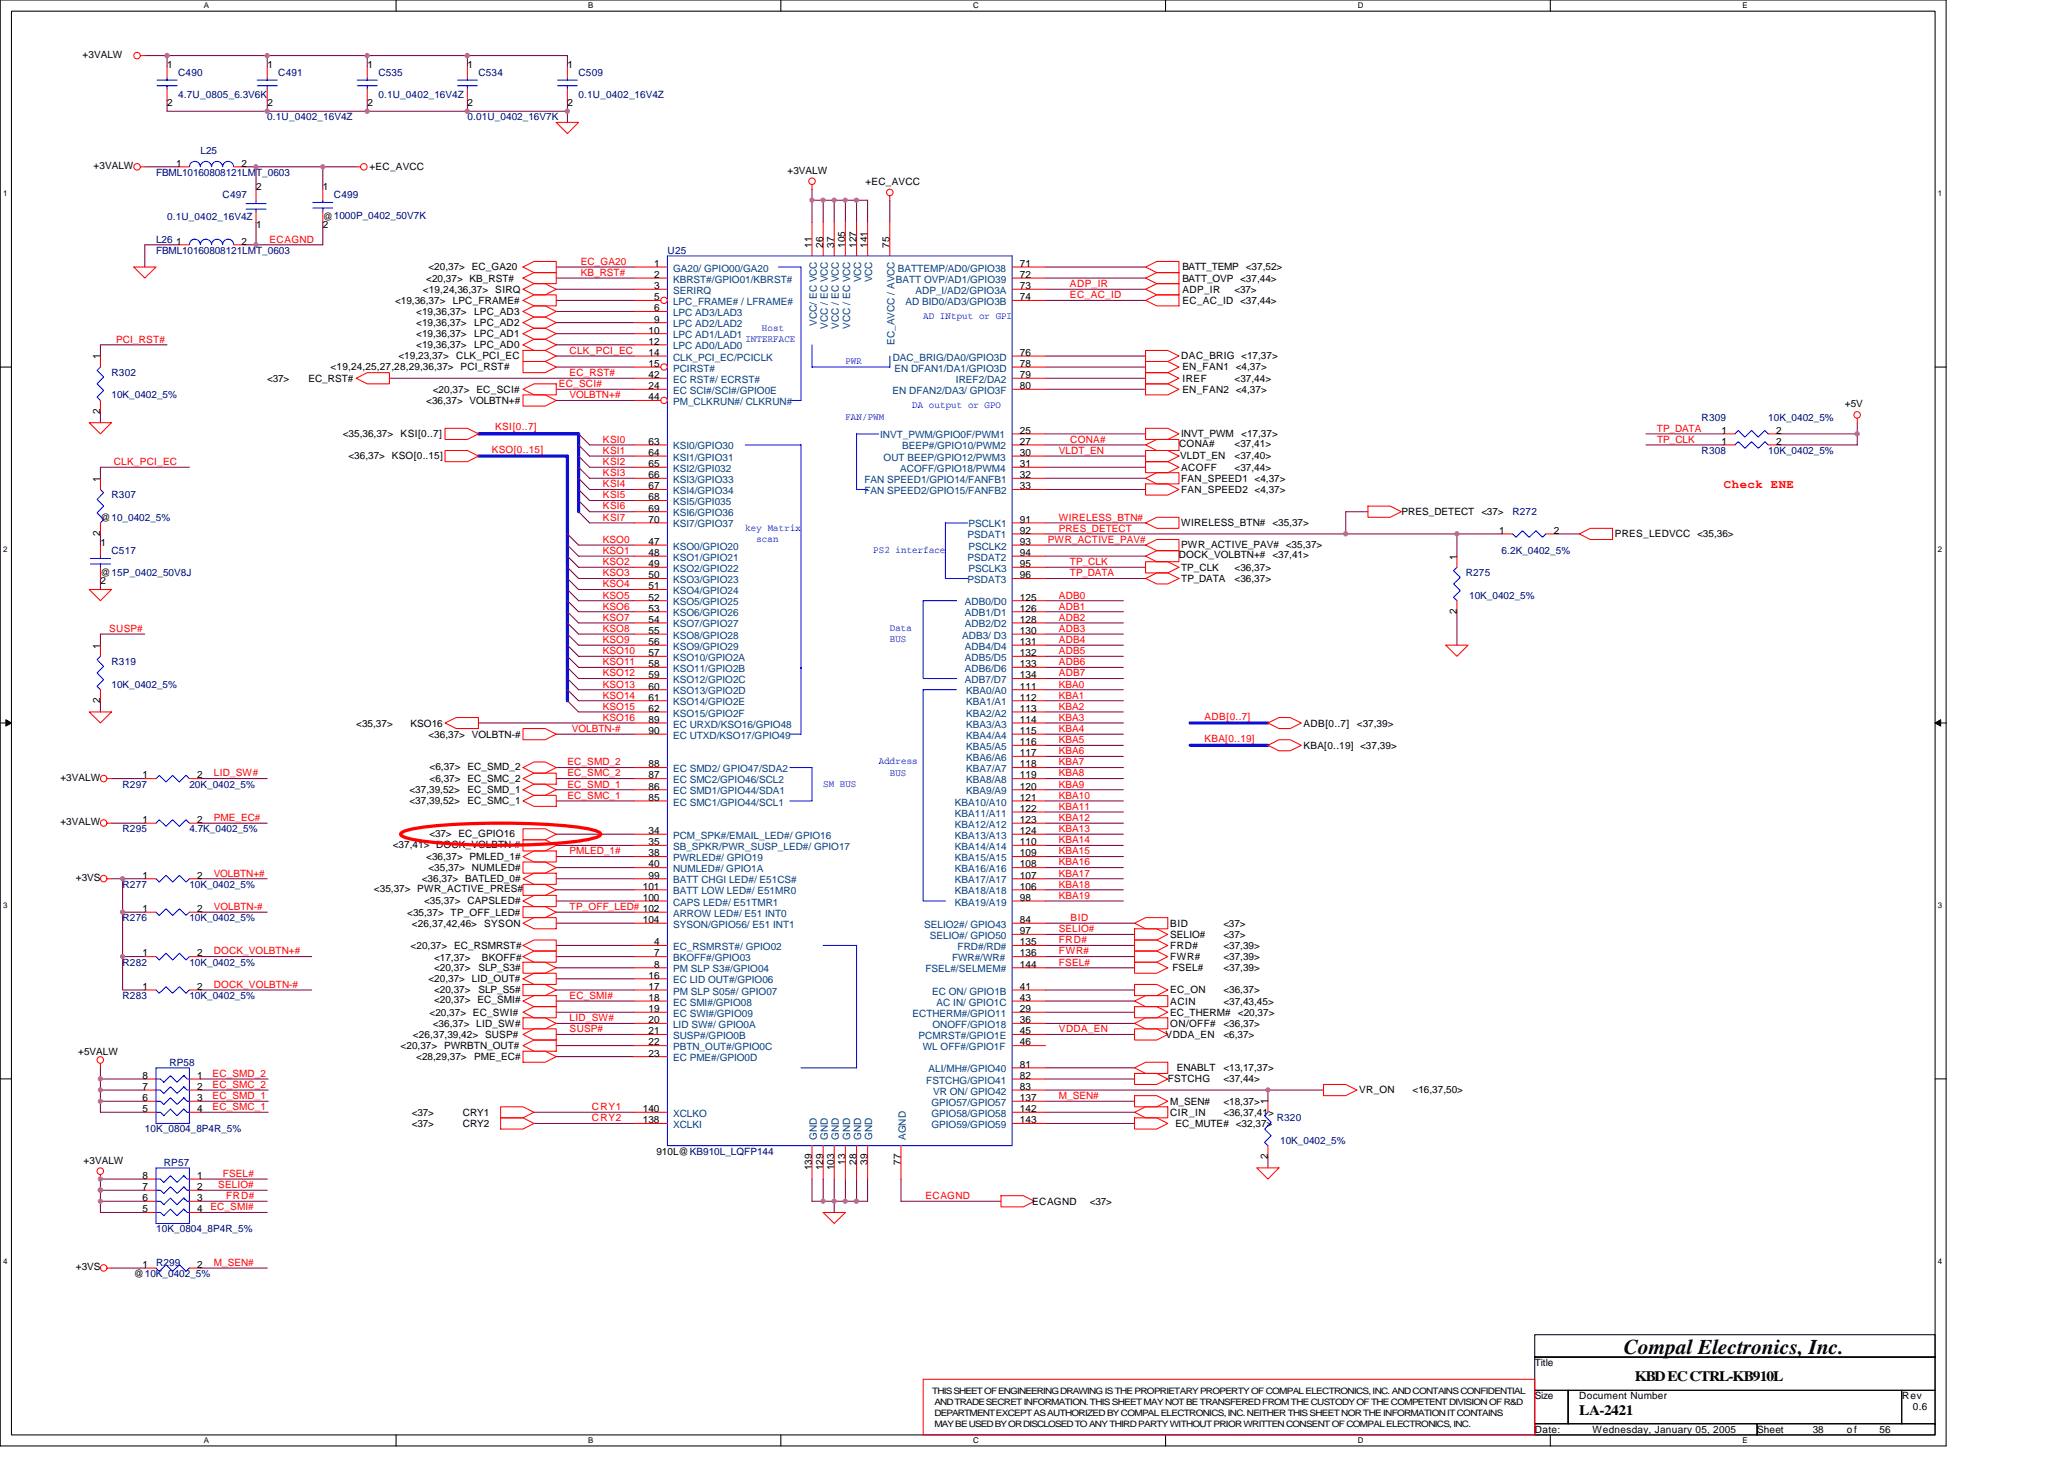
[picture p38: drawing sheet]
<svg xmlns="http://www.w3.org/2000/svg" width="297mm" height="210mm" viewBox="0 0 297 210" stroke-linecap="round" stroke-linejoin="round" font-family="sans-serif">
<defs><g id="words">
<text font-size="3" x="233.7" y="194.8">Compal Electronics, Inc.</text>
<g font-size="2.1">
<text x="227.3" y="203.5">LA-2421</text>
<text x="235.3" y="198.7">KBD EC CTRL-KB910L</text>
</g>
<text font-size="1.8" fill="#f00" x="248.1" y="70.2">Check ENE</text>
<g font-size="1.4">
<text x="11.9" y="8.3">+3VALW</text>
<text x="24.1" y="9.8">1</text>
<text x="38.5" y="9.8">1</text>
<text x="52.9" y="9.8">1</text>
<text x="67.3" y="9.8">1</text>
<text x="81.7" y="9.8">1</text>
<text x="24.1" y="15.2">2</text>
<text x="38.5" y="15.2">2</text>
<text x="52.9" y="15.2">2</text>
<text x="67.3" y="15.2">2</text>
<text x="81.7" y="15.2">2</text>
<text x="25.3" y="24">1</text>
<text x="34.8" y="24">2</text>
<text x="13.5" y="24.3">+3VALW</text>
<text x="36.9" y="27.4">2</text>
<text x="46.5" y="27.4">1</text>
<text x="53.2" y="24.5">+EC_AVCC</text>
<text x="113.3" y="25">+3VALW</text>
<text x="124.5" y="26.6">+EC_AVCC</text>
<text x="25.3" y="35.2">1</text>
<text x="34.8" y="35.2">2</text>
<text x="36.9" y="32.8">1</text>
<text x="46.5" y="31.7">@1000P_0402_50V7K</text>
<text x="46.5" y="32.8">2</text>
<text x="116.8" y="35.7" transform="rotate(-90 116.8 35.7)">11</text>
<text x="118.4" y="35.7" transform="rotate(-90 118.4 35.7)">26</text>
<text x="120" y="35.7" transform="rotate(-90 120 35.7)">37</text>
<text x="121.6" y="35.7" transform="rotate(-90 121.6 35.7)">105</text>
<text x="123.3" y="35.7" transform="rotate(-90 123.3 35.7)">127</text>
<text x="124.8" y="35.7" transform="rotate(-90 124.8 35.7)">141</text>
<text x="128" y="35.7" transform="rotate(-90 128 35.7)">75</text>
<text x="61.3" y="40.5">&lt;20,37&gt; KB_RST#</text>
<text x="61.7" y="38.9">&lt;20,37&gt; EC_GA20</text>
<text x="94.1" y="41.6">3</text>
<text x="94.1" y="40">2</text>
<text x="94.1" y="38.4">1</text>
<text x="146.8" y="40">72</text>
<text x="146.8" y="38.4">71</text>
<text x="146.8" y="41.6">73</text>
<text x="170.2" y="38.9">BATT_TEMP &lt;37,52&gt;</text>
<text x="170.2" y="40.5">BATT_OVP &lt;37,44&gt;</text>
<text x="56.9" y="43.7">&lt;19,36,37&gt;</text>
<text x="59.9" y="45.3">&lt;19,36,37&gt;</text>
<text x="59.9" y="46.9">&lt;19,36,37&gt;</text>
<text x="60.9" y="42.1">&lt;19,24,36,37&gt;</text>
<text x="65.2" y="43.7">LPC_FRAME#</text>
<text x="68.2" y="45.3">LPC_AD3</text>
<text x="68.2" y="46.9">LPC_AD2</text>
<text x="71.3" y="42.1">SIRQ</text>
<text x="93.3" y="48">10</text>
<text x="94.1" y="46.4">9</text>
<text x="94.1" y="44.8">6</text>
<text x="94.1" y="43.2">5</text>
<text x="146.8" y="43.2">74</text>
<text x="170.2" y="43.7">EC_AC_ID &lt;37,44&gt;</text>
<text x="170.2" y="42.1">ADP_IR</text>
<text x="177.7" y="42.1">&lt;37&gt;</text>
<text x="14.4" y="51.7" transform="rotate(-90 14.4 51.7)">1</text>
<text x="47.6" y="53.3">&lt;19,24,25,27,28,29,36,37&gt; PCI_RST#</text>
<text x="57.3" y="51.7">&lt;19,23,37&gt;</text>
<text x="59.9" y="50.1">&lt;19,36,37&gt;</text>
<text x="59.9" y="48.5">&lt;19,36,37&gt;</text>
<text x="65.7" y="51.7">CLK_PCI_EC</text>
<text x="68.2" y="50.1">LPC_AD0</text>
<text x="68.2" y="48.5">LPC_AD1</text>
<text x="93.3" y="49.6">12</text>
<text x="93.3" y="51.2">14</text>
<text x="93.3" y="52.8">15</text>
<text x="146.8" y="52.8">78</text>
<text x="146.8" y="51.2">76</text>
<text x="170" y="51.7">DAC_BRIG &lt;17,37&gt;</text>
<text x="170.2" y="53.3">EN_FAN1 &lt;4,37&gt;</text>
<text x="14.4" y="59.5" transform="rotate(-90 14.4 59.5)">2</text>
<text x="38.5" y="54.9">&lt;37&gt;</text>
<text x="44.4" y="54.9">EC_RST#</text>
<text x="61.3" y="58.1">&lt;36,37&gt; VOLBTN+#</text>
<text x="62.3" y="56.5">&lt;20,37&gt; EC_SCI#</text>
<text x="93.3" y="57.6">44</text>
<text x="93.3" y="54.4">42</text>
<text x="93.3" y="56">24</text>
<text x="146.8" y="54.4">79</text>
<text x="146.8" y="56">80</text>
<text x="170.2" y="56.5">EN_FAN2 &lt;4,37&gt;</text>
<text x="170.2" y="54.9">IREF</text>
<text x="177.7" y="54.9">&lt;37,44&gt;</text>
<text x="265.5" y="58.6">+5V</text>
<text x="49.3" y="62.9">&lt;35,36,37&gt;</text>
<text x="57.7" y="62.9">KSI[0..7]</text>
<text x="93.3" y="64">63</text>
<text x="93.3" y="65.6">64</text>
<text x="146.8" y="62.4">25</text>
<text x="146.8" y="64">27</text>
<text x="146.8" y="65.6">30</text>
<text x="169.7" y="64.3">CONA#</text>
<text x="170" y="62.9">INVT_PWM</text>
<text x="177.7" y="64.3">&lt;37,41&gt;</text>
<text x="178.6" y="62.9">&lt;17,37&gt;</text>
<text x="247.8" y="62.4">1</text>
<text x="247.8" y="64">1</text>
<text x="255.6" y="62.4">2</text>
<text x="255.6" y="64">2</text>
<text x="14.4" y="69.3" transform="rotate(-90 14.4 69.3)">1</text>
<text x="50.1" y="66.1">&lt;36,37&gt; KSO[0..15]</text>
<text x="93.3" y="67.2">65</text>
<text x="93.3" y="68.8">66</text>
<text x="93.3" y="70.4">67</text>
<text x="93.3" y="72">68</text>
<text x="146.8" y="68.8">32</text>
<text x="146.8" y="70.4">33</text>
<text x="146.8" y="67.2">31</text>
<text x="169.8" y="66.1">VLDT_EN</text>
<text x="170" y="67.7">ACOFF</text>
<text x="170" y="70.9">FAN_SPEED2 &lt;4,37&gt;</text>
<text x="170" y="69.3">FAN_SPEED1 &lt;4,37&gt;</text>
<text x="177.7" y="66.1">&lt;37,40&gt;</text>
<text x="177.7" y="67.7">&lt;37,44&gt;</text>
<text x="14.4" y="77.2" transform="rotate(-90 14.4 77.2)">2</text>
<text x="14.5" y="74.9">@10_0402_5%</text>
<text x="93.3" y="73.6">69</text>
<text x="93.3" y="75.2">70</text>
<text x="146.8" y="75.2">91</text>
<text x="146.8" y="76.8">92</text>
<text x="170" y="75.7">WIRELESS_BTN# &lt;35,37&gt;</text>
<text x="201.7" y="74.1">PRES_DETECT &lt;37&gt;</text>
<text x="215.7" y="76.8">1</text>
<text x="223.6" y="76.8">2</text>
<text x="232.4" y="77.3">PRES_LEDVCC &lt;35,36&gt;</text>
<text x="14.5" y="82.9">@15P_0402_50V8J</text>
<text x="14.5" y="78.6">1</text>
<text x="93.3" y="78.4">47</text>
<text x="93.3" y="80">48</text>
<text x="93.3" y="81.6">49</text>
<text x="93.3" y="83.2">50</text>
<text x="146.8" y="78.4">93</text>
<text x="146.8" y="81.6">95</text>
<text x="146.8" y="80">94</text>
<text x="146.8" y="83.2">96</text>
<text x="169.7" y="80.3">DOCK_VOLBTN+# &lt;37,41&gt;</text>
<text x="170" y="83.7">TP_DATA</text>
<text x="170" y="82.1">TP_CLK</text>
<text x="170" y="78.9">PWR_ACTIVE_PAV# &lt;35,37&gt;</text>
<text x="177.7" y="82.1">&lt;36,37&gt;</text>
<text x="177.7" y="83.7">&lt;36,37&gt;</text>
<text x="209.7" y="80.5" transform="rotate(-90 209.7 80.5)">1</text>
<text x="14.5" y="84">2</text>
<text x="93.3" y="84.8">51</text>
<text x="93.3" y="86.4">52</text>
<text x="93.3" y="88">53</text>
<text x="93.3" y="89.6">54</text>
<text x="146.8" y="86.4">125</text>
<text x="146.8" y="88">126</text>
<text x="146.8" y="89.6">128</text>
<text x="209.7" y="88.3" transform="rotate(-90 209.7 88.3)">2</text>
<text x="14.4" y="93.3" transform="rotate(-90 14.4 93.3)">1</text>
<text x="93.3" y="91.2">55</text>
<text x="93.3" y="92.8">56</text>
<text x="93.3" y="94.4">57</text>
<text x="93.3" y="96">58</text>
<text x="146.8" y="91.2">130</text>
<text x="146.8" y="92.8">131</text>
<text x="146.8" y="94.4">132</text>
<text x="146.8" y="96">133</text>
<text x="14.4" y="101.2" transform="rotate(-90 14.4 101.2)">2</text>
<text x="93.3" y="97.6">59</text>
<text x="93.3" y="99.2">60</text>
<text x="93.3" y="100.8">61</text>
<text x="146.8" y="99.2">111</text>
<text x="146.8" y="100.8">112</text>
<text x="146.8" y="97.6">134</text>
<text x="51.3" y="104.5">&lt;35,37&gt;</text>
<text x="59.1" y="104.5">KSO16</text>
<text x="61.7" y="106.1">&lt;36,37&gt; VOLBTN-#</text>
<text x="93.3" y="102.4">62</text>
<text x="93.3" y="104">89</text>
<text x="93.3" y="105.6">90</text>
<text x="146.8" y="102.4">113</text>
<text x="146.8" y="104">114</text>
<text x="146.8" y="105.6">115</text>
<text x="146.8" y="107.2">116</text>
<text x="187.6" y="104.5">ADB[0..7]</text>
<text x="187.6" y="107.7">KBA[0..19] &lt;37,39&gt;</text>
<text x="195.3" y="104.5">&lt;37,39&gt;</text>
<text x="8.7" y="112.4">+3VALW</text>
<text x="20.5" y="112">1</text>
<text x="28.4" y="112">2</text>
<text x="61.8" y="110.7">&lt;6,37&gt; EC_SMD_2</text>
<text x="61.8" y="112.5">&lt;6,37&gt; EC_SMC_2</text>
<text x="93.3" y="112">87</text>
<text x="93.3" y="110.4">88</text>
<text x="93.3" y="113.6">86</text>
<text x="146.8" y="108.8">117</text>
<text x="146.8" y="110.4">118</text>
<text x="146.8" y="112">119</text>
<text x="146.8" y="113.6">120</text>
<text x="8.7" y="118.7">+3VALW</text>
<text x="20.5" y="118.4">1</text>
<text x="28.4" y="118.4">2</text>
<text x="58.9" y="114.1">&lt;37,39,52&gt;</text>
<text x="58.9" y="115.7">&lt;37,39,52&gt;</text>
<text x="67.3" y="114.1">EC_SMD_1</text>
<text x="67.3" y="115.7">EC_SMC_1</text>
<text x="93.3" y="115.2">85</text>
<text x="93.3" y="120">34</text>
<text x="146.8" y="120">124</text>
<text x="146.8" y="118.4">123</text>
<text x="146.8" y="116.8">122</text>
<text x="146.8" y="115.2">121</text>
<text x="56.5" y="122">&lt;37,41&gt; DOCK_VOLBTN-#</text>
<text x="61.3" y="123.7">&lt;36,37&gt; PMLED_1#</text>
<text x="61.7" y="125.3">&lt;35,37&gt; NUMLED#</text>
<text x="61.8" y="120.4">&lt;37&gt; EC_GPIO16</text>
<text x="93.3" y="123.2">38</text>
<text x="93.3" y="121.6">35</text>
<text x="93.3" y="124.8">40</text>
<text x="146.8" y="121.6">110</text>
<text x="146.8" y="123.2">109</text>
<text x="146.8" y="124.8">108</text>
<text x="10.9" y="126.7">+3VS</text>
<text x="20.5" y="126.4">1</text>
<text x="20.5" y="131.2">1</text>
<text x="28.4" y="126.4">2</text>
<text x="28.4" y="131.2">2</text>
<text x="53.8" y="128.4">&lt;35,37&gt; PWR_ACTIVE_PRES#</text>
<text x="58.6" y="131.7">&lt;35,37&gt; TP_OFF_LED#</text>
<text x="60.7" y="126.9">&lt;36,37&gt; BATLED_0#</text>
<text x="61" y="130.1">&lt;35,37&gt; CAPSLED#</text>
<text x="92.5" y="128">101</text>
<text x="92.5" y="129.6">100</text>
<text x="93.3" y="126.4">99</text>
<text x="146.8" y="126.4">107</text>
<text x="146.8" y="128">106</text>
<text x="146.8" y="129.6">98</text>
<text x="20.5" y="137.6">1</text>
<text x="28.4" y="137.6">2</text>
<text x="59.1" y="136.5">&lt;20,37&gt; EC_RSMRST#</text>
<text x="59.3" y="133.3">&lt;26,37,42,46&gt;</text>
<text x="69.7" y="133.3">SYSON</text>
<text x="92.5" y="132.8">104</text>
<text x="94.1" y="137.6">7</text>
<text x="94.1" y="136">4</text>
<text x="146.8" y="137.6">136</text>
<text x="146.8" y="132.8">84</text>
<text x="146.8" y="136">135</text>
<text x="146.8" y="134.4">97</text>
<text x="168.4" y="134.9">SELIO#</text>
<text x="168.4" y="136.5">FRD#</text>
<text x="168.4" y="133.3">BID</text>
<text x="176.1" y="136.5">&lt;37,39&gt;</text>
<text x="176.1" y="133.3">&lt;37&gt;</text>
<text x="176.1" y="134.9">&lt;37&gt;</text>
<text x="20.5" y="142.4">1</text>
<text x="28.4" y="142.4">2</text>
<text x="61.7" y="141.3">&lt;20,37&gt; LID_OUT#</text>
<text x="62.5" y="138.3">&lt;17,37&gt;</text>
<text x="62.5" y="142.9">&lt;20,37&gt;</text>
<text x="62.5" y="139.7">&lt;20,37&gt;</text>
<text x="68.9" y="142.9">SLP_S5#</text>
<text x="68.9" y="139.7">SLP_S3#</text>
<text x="69.3" y="138.3">BKOFF#</text>
<text x="93.3" y="142.4">17</text>
<text x="93.3" y="140.8">16</text>
<text x="93.3" y="144">18</text>
<text x="94.1" y="139.2">8</text>
<text x="146.8" y="142.4">41</text>
<text x="146.8" y="144">43</text>
<text x="146.8" y="139.2">144</text>
<text x="168.4" y="138.1">FWR#</text>
<text x="168.4" y="142.9">EC_ON</text>
<text x="168.7" y="139.7">FSEL#</text>
<text x="176.1" y="142.9">&lt;36,37&gt;</text>
<text x="176.1" y="139.7">&lt;37,39&gt;</text>
<text x="176.1" y="138.1">&lt;37,39&gt;</text>
<text x="59.4" y="149.3">&lt;26,37,39,42&gt;</text>
<text x="61.8" y="146.1">&lt;20,37&gt; EC_SWI#</text>
<text x="62.3" y="147.7">&lt;36,37&gt; LID_SW#</text>
<text x="62.5" y="144.4">&lt;20,37&gt; EC_SMI#</text>
<text x="69.8" y="149.3">SUSP#</text>
<text x="93.3" y="147.2">20</text>
<text x="93.3" y="148.8">21</text>
<text x="93.3" y="145.6">19</text>
<text x="146.8" y="147.2">36</text>
<text x="146.8" y="148.8">45</text>
<text x="146.8" y="145.6">29</text>
<text x="167.7" y="149.3">VDDA_EN</text>
<text x="168.4" y="144.5">ACIN</text>
<text x="168.4" y="146.1">EC_THERM#</text>
<text x="168.4" y="147.7">ON/OFF#</text>
<text x="176.1" y="149.3">&lt;6,37&gt;</text>
<text x="176.1" y="144.5">&lt;37,43,45&gt;</text>
<text x="176.1" y="147.7">&lt;36,37&gt;</text>
<text x="178.2" y="146.1">&lt;20,37&gt;</text>
<text x="11.3" y="151.7">+5VALW</text>
<text x="20.5" y="155.2">8</text>
<text x="28.4" y="155.2">1</text>
<text x="57.7" y="150.9">&lt;20,37&gt; PWRBTN_OUT#</text>
<text x="59.9" y="152.5">&lt;28,29,37&gt;</text>
<text x="68.2" y="152.5">PME_EC#</text>
<text x="93.3" y="150.4">22</text>
<text x="93.3" y="152">23</text>
<text x="146.8" y="150.4">46</text>
<text x="146.8" y="155.2">82</text>
<text x="146.8" y="153.6">81</text>
<text x="168.1" y="155.7">FSTCHG</text>
<text x="169.4" y="154.1">ENABLT</text>
<text x="176.1" y="154.1">&lt;13,17,37&gt;</text>
<text x="176.1" y="155.7">&lt;37,44&gt;</text>
<text x="20.5" y="156.8">7</text>
<text x="20.5" y="158.4">6</text>
<text x="20.5" y="160">5</text>
<text x="28.4" y="156.8">2</text>
<text x="28.4" y="158.4">3</text>
<text x="28.4" y="160">4</text>
<text x="59.3" y="160.5">&lt;37&gt;</text>
<text x="66.6" y="160.5">CRY1</text>
<text x="92.5" y="160">140</text>
<text x="92.5" y="161.6">138</text>
<text x="146.8" y="156.8">83</text>
<text x="146.8" y="158.4">137</text>
<text x="146.8" y="160">142</text>
<text x="146.8" y="161.6">143</text>
<text x="168.4" y="158.9">M_SEN#</text>
<text x="168.4" y="160.5">CIR_IN</text>
<text x="176.1" y="158.9">&lt;18,37&gt;</text>
<text x="176.1" y="160.5">&lt;36,37,41&gt;</text>
<text x="182.5" y="158.9" transform="rotate(-90 182.5 158.9)">1</text>
<text x="195.6" y="157.3">VR_ON</text>
<text x="203.3" y="157.3">&lt;16,37,50&gt;</text>
<text x="12" y="167.4">+3VALW</text>
<text x="59.3" y="162.1">&lt;37&gt;</text>
<text x="66.6" y="162.1">CRY2</text>
<text x="94.5" y="166.1">910L@KB910L_LQFP144</text>
<text x="121.6" y="167.6" transform="rotate(-90 121.6 167.6)">13</text>
<text x="123.3" y="167.6" transform="rotate(-90 123.3 167.6)">28</text>
<text x="124.8" y="167.6" transform="rotate(-90 124.8 167.6)">39</text>
<text x="129.6" y="167.6" transform="rotate(-90 129.6 167.6)">77</text>
<text x="169.2" y="162.1">EC_MUTE# &lt;32,37&gt;</text>
<text x="182.5" y="166.8" transform="rotate(-90 182.5 166.8)">2</text>
<text x="20.5" y="169.6">8</text>
<text x="20.5" y="171.2">7</text>
<text x="20.5" y="172.8">6</text>
<text x="28.4" y="169.6">1</text>
<text x="28.4" y="171.2">2</text>
<text x="28.4" y="172.8">3</text>
<text x="116.8" y="168.4" transform="rotate(-90 116.8 168.4)">139</text>
<text x="118.4" y="168.4" transform="rotate(-90 118.4 168.4)">129</text>
<text x="120" y="168.4" transform="rotate(-90 120 168.4)">103</text>
<text x="148.5" y="173.3">ECAGND</text>
<text x="156.9" y="173.3">&lt;37&gt;</text>
<text x="20.5" y="174.4">5</text>
<text x="28.4" y="174.4">4</text>
<text x="10.9" y="182.8">+3VS</text>
<text x="19.3" y="183.7">@10K_0402_5%</text>
<text x="20.5" y="182.4">1</text>
<text x="28.4" y="182.4">2</text>
<text x="220.9" y="196.5">Title</text>
<text x="220.9" y="201.3">Size</text>
<text x="227.3" y="201.3">Document Number</text>
<text x="273.7" y="201.3">Rev</text>
<text x="275.3" y="202.9">0.6</text>
<text x="220.9" y="206.1">Date:</text>
<text x="229.2" y="206.1">Wednesday, January 05, 2005</text>
<text x="252.9" y="206.1">Sheet</text>
<text x="260.9" y="206.1">38</text>
<text x="265.8" y="206.1">of</text>
<text x="270.5" y="206.1">56</text>
</g>
<g font-size="1.4" fill="#000080">
<text x="25.7" y="10.9">C490</text>
<text x="40" y="10.9">C491</text>
<text x="54.5" y="10.9">C535</text>
<text x="68.9" y="10.9">C534</text>
<text x="83.3" y="10.9">C509</text>
<text x="25.7" y="14.1">4.7U_0805_6.3V6K</text>
<text x="38.5" y="17.3">0.1U_0402_16V4Z</text>
<text x="54.5" y="14.1">0.1U_0402_16V4Z</text>
<text x="67.3" y="17.3">0.01U_0402_16V7K</text>
<text x="83.3" y="14.1">0.1U_0402_16V4Z</text>
<text x="28.8" y="22.1">L25</text>
<text x="22.5" y="25.3">FBML10160808121LMT_0603</text>
<text x="32" y="28.5">C497</text>
<text x="48" y="28.5">C499</text>
<text x="22.5" y="34.9">L26</text>
<text x="24" y="31.7">0.1U_0402_16V4Z</text>
<text x="22.5" y="36.5">FBML10160808121LMT_0603</text>
<text x="96.1" y="36.5">U25</text>
<text x="16" y="54.1">R302</text>
<text x="16" y="57.3">10K_0402_5%</text>
<text x="244.9" y="60.5">R309</text>
<text x="244.9" y="65.3">R308</text>
<text x="254.5" y="60.5">10K_0402_5%</text>
<text x="254.5" y="65.3">10K_0402_5%</text>
<text x="16" y="71.7">R307</text>
<text x="217.7" y="74.1">R272</text>
<text x="16" y="79.7">C517</text>
<text x="210.9" y="82.9">R275</text>
<text x="216.1" y="79.7">6.2K_0402_5%</text>
<text x="211.4" y="86.1">10K_0402_5%</text>
<text x="16" y="95.7">R319</text>
<text x="16" y="98.9">10K_0402_5%</text>
<text x="17.6" y="113.3">R297</text>
<text x="27.3" y="113.3">20K_0402_5%</text>
<text x="17.6" y="119.7">R295</text>
<text x="27.3" y="119.7">4.7K_0402_5%</text>
<text x="17.6" y="127.7">R277</text>
<text x="27.3" y="127.7">10K_0402_5%</text>
<text x="17.6" y="132.5">R276</text>
<text x="27.3" y="132.5">10K_0402_5%</text>
<text x="17.6" y="138.9">R282</text>
<text x="17.6" y="143.7">R283</text>
<text x="27.3" y="138.9">10K_0402_5%</text>
<text x="27.3" y="143.7">10K_0402_5%</text>
<text x="24.4" y="153.3">RP58</text>
<text x="183.7" y="161.3">R320</text>
<text x="20.8" y="162.9">10K_0804_8P4R_5%</text>
<text x="23.6" y="167.7">RP57</text>
<text x="184.2" y="164.5">10K_0402_5%</text>
<text x="22.5" y="177.3">10K_0804_8P4R_5%</text>
<text x="22.5" y="182.1">R299</text>
</g>
<g font-size="1.4" fill="#f00">
<text x="38.8" y="34.9">ECAGND</text>
<text x="83.6" y="38.1">EC_GA20</text>
<text x="83.6" y="39.7">KB_RST#</text>
<text x="154" y="41.3">ADP_IR</text>
<text x="154" y="42.9">EC_AC_ID</text>
<text x="16.7" y="49.3">PCI_RST#</text>
<text x="82" y="50.9">CLK_PCI_EC</text>
<text x="80.4" y="55.7">EC_SCI#</text>
<text x="82" y="57.3">VOLBTN+#</text>
<text x="82" y="54.1">EC_RST#</text>
<text x="70.8" y="65.1">KSO[0..15]</text>
<text x="71.3" y="61.9">KSI[0..7]</text>
<text x="86.8" y="65.3">KSI1</text>
<text x="86.8" y="63.7">KSI0</text>
<text x="152.4" y="65.3">VLDT_EN</text>
<text x="154" y="63.7">CONA#</text>
<text x="238.5" y="62.1">TP_DATA</text>
<text x="238.5" y="63.7">TP_CLK</text>
<text x="16.4" y="66.9">CLK_PCI_EC</text>
<text x="86.8" y="66.9">KSI2</text>
<text x="86.8" y="68.5">KSI3</text>
<text x="86.8" y="71.7">KSI5</text>
<text x="86.8" y="70.1">KSI4</text>
<text x="86.8" y="74.9">KSI7</text>
<text x="86.8" y="73.3">KSI6</text>
<text x="152.4" y="74.9">WIRELESS_BTN#</text>
<text x="152.4" y="76.5">PRES_DETECT</text>
<text x="86.8" y="78.1">KSO0</text>
<text x="86.8" y="82.9">KSO3</text>
<text x="86.8" y="81.3">KSO2</text>
<text x="86.8" y="79.7">KSO1</text>
<text x="150.8" y="78.1">PWR_ACTIVE_PAV#</text>
<text x="154" y="82.9">TP_DATA</text>
<text x="154" y="81.3">TP_CLK</text>
<text x="86.8" y="89.3">KSO7</text>
<text x="86.8" y="87.7">KSO6</text>
<text x="86.8" y="84.5">KSO4</text>
<text x="86.8" y="86.1">KSO5</text>
<text x="152.4" y="86.1">ADB0</text>
<text x="152.4" y="89.3">ADB2</text>
<text x="152.4" y="87.7">ADB1</text>
<text x="15.7" y="90.9">SUSP#</text>
<text x="86.8" y="92.5">KSO9</text>
<text x="86.8" y="94.1">KSO10</text>
<text x="86.8" y="95.7">KSO11</text>
<text x="86.8" y="90.9">KSO8</text>
<text x="152.4" y="94.1">ADB5</text>
<text x="152.4" y="92.5">ADB4</text>
<text x="152.4" y="95.7">ADB6</text>
<text x="152.4" y="90.9">ADB3</text>
<text x="86.8" y="98.9">KSO13</text>
<text x="86.8" y="97.3">KSO12</text>
<text x="86.8" y="100.5">KSO14</text>
<text x="152.4" y="98.9">KBA0</text>
<text x="152.4" y="100.5">KBA1</text>
<text x="152.4" y="97.3">ADB7</text>
<text x="82.3" y="105.3">VOLBTN-#</text>
<text x="86.8" y="103.7">KSO16</text>
<text x="86.8" y="102.1">KSO15</text>
<text x="152.4" y="106.9">KBA5</text>
<text x="152.4" y="103.7">KBA3</text>
<text x="152.4" y="102.1">KBA2</text>
<text x="152.4" y="105.3">KBA4</text>
<text x="173.4" y="103.5">ADB[0..7]</text>
<text x="173.4" y="106.7">KBA[0..19]</text>
<text x="30.8" y="111.7">LID_SW#</text>
<text x="81.7" y="113.3">EC_SMD_1</text>
<text x="81.7" y="111.7">EC_SMC_2</text>
<text x="81.7" y="110.1">EC_SMD_2</text>
<text x="152.4" y="110.1">KBA7</text>
<text x="152.4" y="113.3">KBA9</text>
<text x="152.4" y="111.7">KBA8</text>
<text x="152.4" y="108.5">KBA6</text>
<text x="30.8" y="118.1">PME_EC#</text>
<text x="81.7" y="114.9">EC_SMC_1</text>
<text x="152.4" y="114.9">KBA10</text>
<text x="152.4" y="116.5">KBA11</text>
<text x="152.4" y="119.7">KBA13</text>
<text x="152.4" y="118.1">KBA12</text>
<text x="82" y="122.9">PMLED_1#</text>
<text x="152.4" y="124.5">KBA16</text>
<text x="152.4" y="122.9">KBA15</text>
<text x="152.4" y="121.3">KBA14</text>
<text x="30.8" y="126.1">VOLBTN+#</text>
<text x="30.8" y="130.9">VOLBTN-#</text>
<text x="82" y="130.9">TP_OFF_LED# 102</text>
<text x="152.4" y="126.1">KBA17</text>
<text x="152.4" y="127.7">KBA18</text>
<text x="152.4" y="129.3">KBA19</text>
<text x="30.8" y="137.3">DOCK_VOLBTN+#</text>
<text x="152.4" y="135.7">FRD#</text>
<text x="152.4" y="137.3">FWR#</text>
<text x="152.4" y="134.1">SELIO#</text>
<text x="154.1" y="132.5">BID</text>
<text x="30.8" y="142.1">DOCK_VOLBTN-#</text>
<text x="82" y="143.7">EC_SMI#</text>
<text x="152.4" y="138.9">FSEL#</text>
<text x="82" y="146.9">LID_SW#</text>
<text x="82" y="148.5">SUSP#</text>
<text x="152.4" y="148.5">VDDA_EN</text>
<text x="30.6" y="154.9">EC_SMD_2</text>
<text x="30.6" y="156.5">EC_SMC_2</text>
<text x="30.6" y="159.7">EC_SMC_1</text>
<text x="30.6" y="158.1">EC_SMD_1</text>
<text x="85.2" y="159.7">CRY1</text>
<text x="85.2" y="161.3">CRY2</text>
<text x="152.4" y="158.1">M_SEN#</text>
<text x="31.4" y="170.9">SELIO#</text>
<text x="32.1" y="169.3">FSEL#</text>
<text x="32.5" y="172.5">FRD#</text>
<text x="133.2" y="172.5">ECAGND</text>
<text x="30.3" y="174.1">EC_SMI#</text>
<text x="30.8" y="182.1">M_SEN#</text>
</g>
<g font-size="1.4" fill="#004080">
<text x="96.9" y="40.7">KBRST#/GPIO01/KBRST#</text>
<text x="96.9" y="39.1">GA20/ GPIO00/GA20</text>
<text x="123.9" y="40.6" transform="rotate(-90 123.9 40.6)">VCC</text>
<text x="125.5" y="40.6" transform="rotate(-90 125.5 40.6)">VCC</text>
<text x="128.9" y="40.7">BATT OVP/AD1/GPIO39</text>
<text x="129.2" y="39.1">BATTEMP/AD0/GPIO38</text>
<text x="96.9" y="47.1">LPC AD2/LAD2</text>
<text x="96.9" y="45.5">LPC AD3/LAD3</text>
<text x="96.9" y="43.9">LPC_FRAME# / LFRAME#</text>
<text x="96.9" y="42.3">SERIRQ</text>
<text x="117.5" y="46.9" transform="rotate(-90 117.5 46.9)">VCC/ EC VCC</text>
<text x="119.1" y="47.3" transform="rotate(-90 119.1 47.3)">VCC / EC VCC</text>
<text x="120.7" y="47.3" transform="rotate(-90 120.7 47.3)">VCC / EC VCC</text>
<text x="122.3" y="47.3" transform="rotate(-90 122.3 47.3)">VCC / EC VCC</text>
<text x="130.3" y="43.9">AD BID0/AD3/GPIO3B</text>
<text x="131.8" y="42.3">ADP_I/AD2/GPIO3A</text>
<text x="96.9" y="50.3">LPC AD0/LAD0</text>
<text x="96.9" y="48.7">LPC AD1/LAD1</text>
<text x="96.9" y="51.9">CLK_PCI_EC/PCICLK</text>
<text x="96.9" y="53.5">PCIRST#</text>
<text x="128.5" y="51.9">DAC_BRIG/DA0/GPIO3D</text>
<text x="128.7" y="53.5">EN DFAN1/DA1/GPIO3D</text>
<text x="128.7" y="49.6" transform="rotate(-90 128.7 49.6)">EC_AVCC / AVCC</text>
<text x="96.9" y="58.3">PM_CLKRUN#/ CLKRUN#</text>
<text x="96.9" y="55.1">EC RST#/ ECRST#</text>
<text x="96.9" y="56.7">EC SCI#/SCI#/GPIO0E</text>
<text x="128.5" y="56.7">EN DFAN2/DA3/ GPIO3F</text>
<text x="137.6" y="55.1">IREF2/DA2</text>
<text x="96.9" y="64.7">KSI0/GPIO30</text>
<text x="126.7" y="63.1">INVT_PWM/GPIO0F/PWM1</text>
<text x="129.8" y="64.7">BEEP#/GPIO10/PWM2</text>
<text x="96.9" y="66.3">KSI1/GPIO31</text>
<text x="96.9" y="67.9">KSI2/GPI032</text>
<text x="96.9" y="69.5">KSI3/GPIO33</text>
<text x="96.9" y="71.1">KSI4/GPIO34</text>
<text x="124.4" y="69.5">FAN SPEED1/GPIO14/FANFB1</text>
<text x="124.4" y="71.1">FAN SPEED2/GPIO15/FANFB2</text>
<text x="127.2" y="66.3">OUT BEEP/GPIO12/PWM3</text>
<text x="129.6" y="67.9">ACOFF/GPIO18/PWM4</text>
<text x="96.9" y="72.7">KSI5/GPI035</text>
<text x="96.9" y="74.3">KSI6/GPIO36</text>
<text x="96.9" y="75.9">KSI7/GPIO37</text>
<text x="139.3" y="77.5">PSDAT1</text>
<text x="139.4" y="75.9">PSCLK1</text>
<text x="96.9" y="79.1">KSO0/GPIO20</text>
<text x="96.9" y="80.7">KSO1/GPIO21</text>
<text x="96.9" y="82.3">KSO2/GPIO22</text>
<text x="96.9" y="83.9">KSO3/GPIO23</text>
<text x="139.3" y="80.7">PSDAT2</text>
<text x="139.3" y="83.9">PSDAT3</text>
<text x="139.4" y="79.1">PSCLK2</text>
<text x="139.4" y="82.3">PSCLK3</text>
<text x="96.9" y="85.5">KSO4/GPIO24</text>
<text x="96.9" y="87.1">KSO5/GPIO25</text>
<text x="96.9" y="88.7">KSO6/GPIO26</text>
<text x="138.9" y="87.1">ADB0/D0</text>
<text x="138.9" y="88.7">ADB1/D1</text>
<text x="96.9" y="90.3">KSO7/GPIO27</text>
<text x="96.9" y="91.9">KSO8/GPIO28</text>
<text x="96.9" y="93.5">KSO9/GPIO29</text>
<text x="96.9" y="95.1">KSO10/GPIO2A</text>
<text x="138.5" y="91.9">ADB3/ D3</text>
<text x="138.9" y="90.3">ADB2/D2</text>
<text x="138.9" y="93.5">ADB4/D4</text>
<text x="138.9" y="95.1">ADB5/D5</text>
<text x="96.9" y="96.7">KSO11/GPIO2B</text>
<text x="96.9" y="98.3">KSO12/GPIO2C</text>
<text x="96.9" y="99.9">KSO13/GPIO2D</text>
<text x="96.9" y="101.5">KSO14/GPIO2E</text>
<text x="138.9" y="96.7">ADB6/D6</text>
<text x="138.9" y="98.3">ADB7/D7</text>
<text x="139" y="99.9">KBA0/A0</text>
<text x="139" y="101.5">KBA1/A1</text>
<text x="96.9" y="103.1">KSO15/GPIO2F</text>
<text x="96.9" y="104.7">EC URXD/KSO16/GPIO48</text>
<text x="96.9" y="106.3">EC UTXD/KSO17/GPIO49</text>
<text x="139" y="103.1">KBA2/A2</text>
<text x="139" y="104.7">KBA3/A3</text>
<text x="139" y="106.3">KBA4/A4</text>
<text x="139" y="107.9">KBA5/A5</text>
<text x="96.9" y="112.7">EC SMC2/GPIO46/SCL2</text>
<text x="96.9" y="111.1">EC SMD2/ GPIO47/SDA2</text>
<text x="139" y="109.5">KBA6/A6</text>
<text x="139" y="111.1">KBA7/A7</text>
<text x="139" y="112.7">KBA8/A8</text>
<text x="96.9" y="115.9">EC SMC1/GPIO44/SCL1</text>
<text x="96.9" y="114.3">EC SMD1/GPIO44/SDA1</text>
<text x="137.4" y="119.1">KBA12/A12</text>
<text x="137.4" y="117.5">KBA11/A11</text>
<text x="137.4" y="115.9">KBA10/A10</text>
<text x="139" y="114.3">KBA9/A9</text>
<text x="96.9" y="123.9">PWRLED#/ GPIO19</text>
<text x="96.9" y="120.7">PCM_SPK#/EMAIL_LED#/ GPIO16</text>
<text x="96.9" y="122.3">SB_SPKR/PWR_SUSP_LED#/ GPIO17</text>
<text x="96.9" y="125.5">NUMLED#/ GPIO1A</text>
<text x="137.4" y="120.7">KBA13/A13</text>
<text x="137.4" y="122.3">KBA14/A14</text>
<text x="137.4" y="123.9">KBA15/A15</text>
<text x="137.4" y="125.5">KBA16/A16</text>
<text x="96.9" y="128.7">BATT LOW LED#/ E51MR0</text>
<text x="96.9" y="127.1">BATT CHGI LED#/ E51CS#</text>
<text x="96.9" y="130.3">CAPS LED#/ E51TMR1</text>
<text x="96.9" y="131.9">ARROW LED#/ E51 INT0</text>
<text x="137.4" y="127.1">KBA17/A17</text>
<text x="137.4" y="128.7">KBA18/A18</text>
<text x="137.4" y="130.3">KBA19/A19</text>
<text x="96.9" y="136.7">EC_RSMRST#/ GPIO02</text>
<text x="96.9" y="133.5">SYSON/GPIO56/ E51 INT1</text>
<text x="133" y="133.5">SELIO2#/ GPIO43</text>
<text x="133.8" y="135.1">SELIO#/ GPIO50</text>
<text x="137.8" y="136.7">FRD#/RD#</text>
<text x="96.9" y="139.9">PM SLP S3#/GPIO04</text>
<text x="96.9" y="138.3">BKOFF#/GPIO03</text>
<text x="96.9" y="143.1">PM SLP S05#/ GPIO07</text>
<text x="96.9" y="141.5">EC LID OUT#/GPIO06</text>
<text x="133.2" y="139.9">FSEL#/SELMEM#</text>
<text x="134.2" y="143.1">EC ON/ GPIO1B</text>
<text x="137" y="138.3">FWR#/WR#</text>
<text x="96.9" y="147.9">LID SW#/ GPIO0A</text>
<text x="96.9" y="149.5">SUSP#/GPIO0B</text>
<text x="96.9" y="144.7">EC SMI#/GPIO08</text>
<text x="96.9" y="146.3">EC SWI#/GPIO09</text>
<text x="131.3" y="146.3">ECTHERM#/GPIO11</text>
<text x="132.2" y="149.5">PCMRST#/GPIO1E</text>
<text x="134.2" y="147.9">ONOFF/GPIO18</text>
<text x="134.8" y="144.7">AC IN/ GPIO1C</text>
<text x="96.9" y="151.1">PBTN_OUT#/GPIO0C</text>
<text x="96.9" y="152.7">EC PME#/GPIO0D</text>
<text x="132.8" y="151.1">WL OFF#/GPIO1F</text>
<text x="133.3" y="155.9">FSTCHG/GPIO41</text>
<text x="133.6" y="154.3">ALI/MH#/GPIO40</text>
<text x="96.9" y="160.7">XCLKO</text>
<text x="134" y="159.1">GPIO57/GPIO57</text>
<text x="134" y="160.7">GPIO58/GPIO58</text>
<text x="134.3" y="157.5">VR ON/ GPIO42</text>
<text x="96.9" y="162.3">XCLKI</text>
<text x="117.5" y="164" transform="rotate(-90 117.5 164)">GND</text>
<text x="119.1" y="164" transform="rotate(-90 119.1 164)">GND</text>
<text x="120.7" y="164" transform="rotate(-90 120.7 164)">GND</text>
<text x="122.3" y="164" transform="rotate(-90 122.3 164)">GND</text>
<text x="123.9" y="164" transform="rotate(-90 123.9 164)">GND</text>
<text x="125.5" y="164" transform="rotate(-90 125.5 164)">GND</text>
<text x="130.3" y="164" transform="rotate(-90 130.3 164)">AGND</text>
<text x="134" y="162.3">GPIO59/GPIO59</text>
</g>
<g font-size="1.4" fill="#00f">
<text x="109.7" y="47.6">Host</text>
<text x="132.9" y="46">AD INtput or GPI</text>
<text x="107.3" y="49.1">INTERFACE</text>
<text x="121.7" y="52.4">PWR</text>
<text x="131.3" y="58.8">DA output or GPO</text>
<text x="121.7" y="60.4">FAN/PWM</text>
<text x="107.3" y="76.4">key Matrix</text>
<text x="108.9" y="78">scan</text>
<text x="125.7" y="79.6">PS2 interface</text>
<text x="128.1" y="90.8">Data</text>
<text x="128.1" y="92.4">BUS</text>
<text x="118.5" y="113.2">SM BUS</text>
<text x="126.5" y="110">Address</text>
<text x="128.1" y="111.6">BUS</text>
</g>
<g font-size="1.3">
<text x="134.2" y="200.5">THIS SHEET OF ENGINEERING DRAWING IS THE PROPRIETARY PROPERTY OF COMPAL ELECTRONICS, INC. AND CONTAINS CONFIDENTIAL</text>
<text x="134.5" y="203.7">DEPARTMENT EXCEPT AS AUTHORIZED BY COMPAL ELECTRONICS, INC. NEITHER THIS SHEET NOR THE INFORMATION IT CONTAINS</text>
<text x="134.5" y="202.1">AND TRADE SECRET INFORMATION. THIS SHEET MAY NOT BE TRANSFERED FROM THE CUSTODY OF THE COMPETENT DIVISION OF R&amp;D</text>
<text x="134.5" y="205.3">MAY BE USED BY OR DISCLOSED TO ANY THIRD PARTY WITHOUT PRIOR WRITTEN CONSENT OF COMPAL ELECTRONICS, INC.</text>
</g>
<g font-size="1.1">
<text x="29.3" y="1.2">A</text>
<text x="84.7" y="1.2">B</text>
<text x="140" y="1.2">C</text>
<text x="195.4" y="1.2">D</text>
<text x="250.8" y="1.2">E</text>
<text x=".4" y="28.2">1</text>
<text x="278.9" y="28.2">1</text>
<text x=".4" y="79.4">2</text>
<text x="278.9" y="79.4">2</text>
<text x=".4" y="130.6">3</text>
<text x="278.9" y="130.6">3</text>
<text x=".4" y="181.8">4</text>
<text x="278.9" y="181.8">4</text>
<text x="29.3" y="207.6">A</text>
<text x="84.7" y="207.6">B</text>
<text x="140" y="207.6">C</text>
<text x="195.4" y="207.6">D</text>
<text x="250.8" y="207.6">E</text>
</g>
</g></defs>
<path d="M0 0h280.1v208h-280.1zM1.6 1.6h276.9v204.8h-276.9z" fill="none" stroke="#000" stroke-width=".15"/>
<g fill="#fff">
<path d="M29.3 .2h.8v1.2h-.8z"/>
<path d="M29.3 206.6h.8v1.3h-.8z"/>
</g>
<path d="M57 0v1.6M57 206.4v1.6" fill="none" stroke="#000" stroke-width=".15"/>
<g fill="#fff">
<path d="M84.7 .2h.7v1.2h-.7z"/>
<path d="M84.7 206.6h.7v1.3h-.7z"/>
</g>
<path d="M112.4 0v1.6M112.4 206.4v1.6" fill="none" stroke="#000" stroke-width=".15"/>
<g fill="#fff">
<path d="M140 .2h.8v1.2h-.8z"/>
<path d="M140 206.6h.8v1.3h-.8z"/>
</g>
<path d="M167.7 0v1.6M167.7 206.4v1.6" fill="none" stroke="#000" stroke-width=".15"/>
<g fill="#fff">
<path d="M195.4 .2h.8v1.2h-.8z"/>
<path d="M195.4 206.6h.8v1.3h-.8z"/>
</g>
<path d="M223.1 0v1.6M223.1 206.4v1.6" fill="none" stroke="#000" stroke-width=".15"/>
<g fill="#fff">
<path d="M250.8 .2h.7v1.2h-.7z"/>
<path d="M250.8 206.6h.7v1.3h-.7z"/>
<path d="M.4 27.2h.7v1.3h-.7z"/>
<path d="M278.9 27.2h.6v1.3h-.6z"/>
<path d="M.4 78.4h.7v1.3h-.7z"/>
<path d="M278.9 78.4h.6v1.3h-.6z"/>
</g>
<path d="M0 52.8h1.6M278.5 52.8h1.6" fill="none" stroke="#000" stroke-width=".15"/>
<g fill="#fff">
<path d="M.4 129.6h.7v1.3h-.7z"/>
<path d="M278.9 129.6h.6v1.3h-.6z"/>
</g>
<path d="M0 104h1.6M278.5 104h1.6" fill="none" stroke="#000" stroke-width=".15"/>
<path d="M.8 103.5l.8 .5-.8 .5zM278.5 104l.8-.5v1z" fill="#000" stroke="#000" stroke-width=".14"/>
<g fill="#fff">
<path d="M.4 180.8h.7v1.3h-.7z"/>
<path d="M278.9 180.8h.6v1.3h-.6z"/>
</g>
<path d="M0 155.2h1.6M278.5 155.2h1.6M220.9 192h57.6v3.2h-57.6zM220.9 195.2h57.6v4.8h-57.6zM220.9 200h4.8v4.8h-4.8zM220.9 204.8h32v1.6h-32zM225.7 200h48v4.8h-48zM252.9 204.8h25.6v1.6h-25.6zM273.7 200h4.8v4.8h-4.8z" fill="none" stroke="#000" stroke-width=".15"/>
<g fill="none" stroke="#800040" stroke-width=".15">
<path d="M20.8 8h60.9v1.6M24 14.4v1.6h57.7M24 8v1.6M38.5 8v1.6M38.5 14.4v1.6M52.8 8v1.6M52.8 14.4v1.6M67.3 8v1.6M67.3 14.4v1.6M81.7 14.4v3.2M20.8 24h4.9M25.7 35.2h-4.9v3.2"/>
<path d="M35.3 24h16M36.8 24v3.2M36.8 32v3.2M46.5 32v3.2h-11.2M46.5 24v3.2M80 38.4h11.3M116.9 28.8h8v3.2M116.9 27.2v4.8M118.5 28.8v3.2M120.1 28.8v3.2M121.7 28.8v3.2M123.3 28.8v3.2"/>
<path d="M128.1 28.8v3.2M150.5 38.4h14.4M14.5 59.2v1.6M24 49.6h-9.5v1.6M56 54.4h35.3M80 49.6h11.3M80 56h11.3M80 51.2h11.3M80 41.6h11.3M80 43.2h11.3M80 48h11.3M80 40h11.3"/>
<path d="M80 44.8h11.3M80 52.8h11.3M80 57.6h11.3M80 46.4h11.3M150.5 56h14.4M150.5 51.2h14.4M150.5 41.6h14.4M150.5 54.4h14.4M150.5 43.2h14.4M150.5 40h14.4M150.5 52.8h14.4M14.5 76.8v1.6"/>
<path d="M27.3 67.2h-12.8v1.6M81.7 78.4l1.6 1.6h8M81.7 76.8l1.6 1.6h8M83.3 65.6l1.6 1.6h6.4M83.3 68.8l1.6 1.6h6.4M83.3 67.2l1.6 1.6h6.4M83.3 70.4l1.6 1.6h6.4M83.3 73.6l1.6 1.6h6.4M83.3 62.4l1.6 1.6h6.4M83.3 72l1.6 1.6h6.4M83.3 64l1.6 1.6h6.4M150.5 62.4h14.4"/>
<path d="M150.5 64h14.4M150.5 76.8h65.6M150.5 78.4h14.4M150.5 67.2h14.4M150.5 65.6h14.4M150.5 68.8h14.4M150.5 75.2h14.4M150.5 70.4h14.4M196.9 73.6h-3.2v3.2M209.7 76.8v3.2M224.1 76.8h3.2M236.9 62.4h11.2"/>
<path d="M236.9 64h11.2M256.1 62.4h11.2v1.6h-11.2M267.3 60.8v1.6M14.5 83.2v1.6M20.8 91.2h-6.3v1.6M81.7 86.4l1.6 1.6h8M81.7 84.8l1.6 1.6h8M81.7 89.6l1.6 1.6h8M81.7 80l1.6 1.6h8M81.7 83.2l1.6 1.6h8M81.7 99.2l1.6 1.6h8M81.7 92.8l1.6 1.6h8"/>
<path d="M81.7 94.4l1.6 1.6h8M81.7 81.6l1.6 1.6h8M81.7 97.6l1.6 1.6h8M81.7 96l1.6 1.6h8M81.7 91.2l1.6 1.6h8M81.7 88l1.6 1.6h8M150.5 80h14.4M150.5 99.2h11.2M150.5 83.2h14.4M150.5 89.6h11.2M150.5 86.4h11.2M150.5 92.8h11.2"/>
<path d="M150.5 97.6h11.2M150.5 94.4h11.2M150.5 81.6h14.4M150.5 88h11.2M150.5 96h11.2M150.5 91.2h11.2M209.7 88v4.8M14.5 100.8v1.6M16 112h4.8M16 118.4h4.8M28.8 112h9.7M28.8 118.4h9.7"/>
<path d="M68.9 104h22.4M80 112h11.3M80 115.2h11.3M80 113.6h11.3M80 110.4h11.3M80 105.6h11.3M81.7 100.8l1.6 1.6h8M150.5 112h11.2M150.5 118.4h11.2M150.5 115.2h11.2M150.5 113.6h11.2M150.5 110.4h11.2"/>
<path d="M150.5 107.2h11.2M150.5 104h11.2M150.5 116.8h11.2M150.5 102.4h11.2M150.5 100.8h11.2M150.5 105.6h11.2M150.5 108.8h11.2M16 126.4h4.8M17.6 126.4v4.8h3.2M17.6 137.6v4.8h3.2M17.6 131.2v6.4h3.2M28.8 126.4h9.7"/>
<path d="M28.8 131.2h9.7M28.8 137.6h16M80 126.4h11.3M80 131.2h11.3M80 137.6h11.3M80 136h11.3M80 124.8h11.3M80 132.8h11.3M80 121.6h11.3M80 139.2h11.3M80 128h11.3M80 123.2h11.3"/>
<path d="M80 120h11.3M80 129.6h11.3M150.5 126.4h11.2M150.5 137.6h12.8M150.5 136h12.8M150.5 124.8h11.2M150.5 132.8h12.8M150.5 121.6h11.2M150.5 139.2h12.8M150.5 128h11.2M150.5 123.2h11.2M150.5 134.4h12.8"/>
<path d="M150.5 120h11.2M150.5 129.6h11.2M14.5 153.6v6.4h6.3M14.5 158.4h6.3M14.5 156.8h6.3M14.5 155.2h6.3M28.8 158.4h9.8M28.8 156.8h9.8M28.8 155.2h9.8M28.8 142.4h16M80 142.4h11.3M80 145.6h11.3"/>
<path d="M80 147.2h11.3M80 152h11.3M80 140.8h11.3M80 148.8h11.3M80 150.4h11.3M80 144h11.3M150.5 158.4h12.8M150.5 156.8h40M150.5 155.2h12.8M150.5 142.4h12.8M150.5 145.6h12.8M150.5 147.2h12.8"/>
<path d="M150.5 153.6h12.8M150.5 148.8h12.8M150.5 144h12.8M182.5 156.8v1.6M14.5 172.8h6.3M14.5 171.2h6.3M20.8 169.6h-6.3v4.8h6.3M28.8 172.8h9.7M28.8 160h9.8M28.8 171.2h9.7M28.8 169.6h9.7M28.8 174.4h9.7"/>
<path d="M76.9 160h14.4M76.9 161.6h14.4M116.9 169.6v3.2h8v-3.2M118.5 169.6v3.2M120.1 169.6v4.8M121.7 169.6v3.2M123.3 169.6v3.2M129.7 169.6v3.2h14.4M150.5 160h12.8M150.5 161.6h12.8M182.5 166.4v1.6M16 182.4h4.8"/>
<path d="M28.8 182.4h9.7"/>
</g>
<path d="M68.9 65.6h12.8v35.2M68.9 62.4h14.4v11.2M171.3 104h11.2M171.3 107.2h11.2" fill="none" stroke="#00f" stroke-width=".47"/>
<g fill="none" stroke="#f00" stroke-width=".15">
<path d="M20.2 8h.6M24 9.6v1.6M24 12.8v1.6M52.8 9.6v1.6M52.8 12.8v1.6M80 17.6h3.3l-1.6 1.6zM81.7 9.6v1.6M81.7 12.8v1.6M19.3 38.4h3.2l-1.7 1.6zM20.2 24h.6M25.7 35.2h1.6M33.7 35.2h1.6"/>
<path d="M36.8 27.2v1.6M36.8 30.4v1.6M46.5 27.2v1.6M46.5 30.4v1.6M51.3 24h.6M75.3 38.4l1.6-.8h3.1v1.6h-3.1zM116.9 26.6v.6M128.1 28.2v.6M164.9 38.4l1.6-.8h3.2v1.6h-3.2zM14.5 51.2v1.6M14.5 57.6v1.6M51.3 54.4l1.5-.8h3.2v1.6h-3.2z"/>
<path d="M75.3 49.6l1.6-.8h1.6l1.5 .8-1.5 .8h-1.6zM75.3 40l1.6-.8h3.1v1.6h-3.1zM75.3 43.2l1.6-.8h3.1v1.6h-3.1zM75.3 41.6l1.6-.8h1.6l1.5 .8-1.5 .8h-1.6zM75.3 50.4h3.2l1.5 .8-1.5 .8h-3.2zM75.3 44.8l1.6-.8h1.6l1.5 .8-1.5 .8h-1.6zM75.3 46.4l1.6-.8h1.6l1.5 .8-1.5 .8h-1.6zM75.3 48l1.6-.8h1.6l1.5 .8-1.5 .8h-1.6zM75.3 56l1.6-.8h3.1v1.6h-3.1zM75.3 52h3.2l1.5 .8-1.5 .8h-3.2zM75.3 56.8h3.2l1.5 .8-1.5 .8h-3.2zM91.3 49.6h4.8"/>
<path d="M91.3 48h4.8M91.3 46.4h4.8M91.3 44.8h4.8M164.9 40l1.6-.8h3.2v1.6h-3.2zM164.9 43.2l1.6-.8h3.2v1.6h-3.2zM164.9 50.4h3.2l1.6 .8-1.6 .8h-3.2zM164.9 55.2h3.2l1.6 .8-1.6 .8h-3.2zM164.9 52h3.2l1.6 .8-1.6 .8h-3.2zM164.9 53.6h3.2l1.6 .8-1.6 .8h-3.2zM164.9 41.6l1.6-.8h3.2v1.6h-3.2zM12.8 60.8h3.2l-1.5 1.6zM14.5 68.8v1.6"/>
<path d="M14.5 75.2v1.6M14.5 78.4v1.6M64 64.8h3.3l1.6 .8-1.6 .8h-3.3zM64 61.6h3.3l1.6 .8-1.6 .8h-3.3zM164.9 61.6h3.2l1.6 .8-1.6 .8h-3.2zM164.9 66.4h3.2l1.6 .8-1.6 .8h-3.2zM164.9 69.6h3.2l1.6 .8-1.6 .8h-3.2zM164.9 68.8l1.6-.8h3.2v1.6h-3.2zM164.9 64l1.6-.8h3.2v1.6h-3.2zM164.9 78.4l1.6-.8h3.2v1.6h-3.2zM164.9 75.2l1.6-.8h3.2v1.6h-3.2zM164.9 64.8h3.2l1.6 .8-1.6 .8h-3.2z"/>
<path d="M196.9 72.8h3.2l1.6 .8-1.6 .8h-3.2zM216.1 76.8h1.6M222.5 76.8h1.6M227.3 76.8l1.6-.8h3.2v1.6h-3.2zM248.1 62.4h1.6M254.5 62.4h1.6M267.3 60.2v.6M12.8 84.8h3.2l-1.5 1.6zM14.5 81.6v1.6M164.9 83.2l1.6-.8h1.6l1.6 .8-1.6 .8h-1.6zM164.9 80.8h3.2l1.6 .8-1.6 .8h-3.2zM164.9 80l1.6-.8h3.2v1.6h-3.2z"/>
<path d="M208.1 92.8h3.2l-1.6 1.6zM209.7 80v1.6M209.7 86.4v1.6M12.8 102.4h3.2l-1.5 1.6zM15.4 118.4h.6M15.4 112h.6M20.8 118.4h1.7M20.8 112h1.7M27.3 118.4h1.5M27.3 112h1.5M64 104l1.7-.8h3.2v1.6h-3.2zM75.3 110.4l1.6-.8h1.6l1.5 .8-1.5 .8h-1.6z"/>
<path d="M75.3 113.6l1.6-.8h1.6l1.5 .8-1.5 .8h-1.6zM75.3 115.2l1.6-.8h3.1v1.6h-3.1zM75.3 112l1.6-.8h3.1v1.6h-3.1zM75.3 104.8h3.2l1.5 .8-1.5 .8h-3.2zM75.3 119.2h3.2l1.5 .8-1.5 .8h-3.2zM182.5 104l1.6-.8h1.6l1.6 .8-1.6 .8h-1.6zM182.5 107.2l1.6-.8h1.6l1.6 .8-1.6 .8h-1.6zM15.4 126.4h.6M20.8 126.4h1.7M20.8 137.6h1.7M27.3 126.4h1.5M27.3 137.6h1.5"/>
<path d="M75.3 137.6l1.6-.8h3.1v1.6h-3.1zM75.3 138.4h3.2l1.5 .8-1.5 .8h-3.2zM75.3 132.8l1.6-.8h3.1v1.6h-3.1zM75.3 136l1.6-.8h3.1v1.6h-3.1zM75.3 124h3.2l1.5 .8-1.5 .8h-3.2zM75.3 129.6l1.6-.8h3.1v1.6h-3.1zM75.3 130.4h3.2l1.5 .8-1.5 .8h-3.2zM75.3 123.2l1.6-.8h3.1v1.6h-3.1zM75.3 126.4l1.6-.8h3.1v1.6h-3.1zM75.3 127.2h3.2l1.5 .8-1.5 .8h-3.2zM75.3 120.8h3.2l1.5 .8-1.5 .8h-3.2zM163.3 133.6h3.2l1.6 .8-1.6 .8h-3.2z"/>
<path d="M163.3 138.4h3.2l1.6 .8-1.6 .8h-3.2zM163.3 135.2h3.2l1.6 .8-1.6 .8h-3.2zM163.3 136.8h3.2l1.6 .8-1.6 .8h-3.2zM163.3 132.8l1.6-.8h3.2v1.6h-3.2zM14.5 153v.6M20.8 155.2h1.7M20.8 156.8h1.7M20.8 158.4h1.7M27.3 155.2h1.5M27.3 156.8h1.5M27.3 158.4h1.5M72 159.2h3.3l1.6 .8-1.6 .8h-3.3z"/>
<path d="M75.3 146.4h3.2l1.5 .8-1.5 .8h-3.2zM75.3 145.6l1.6-.8h3.1v1.6h-3.1zM75.3 141.6h3.2l1.5 .8-1.5 .8h-3.2zM75.3 144l1.6-.8h3.1v1.6h-3.1zM75.3 148.8l1.6-.8h3.1v1.6h-3.1zM75.3 151.2h3.2l1.5 .8-1.5 .8h-3.2zM75.3 150.4l1.6-.8h3.1v1.6h-3.1zM75.3 140.8l1.6-.8h3.1v1.6h-3.1zM163.3 141.6h3.2l1.6 .8-1.6 .8h-3.2zM163.3 144l1.6-.8h3.2v1.6h-3.2zM163.3 144.8h3.2l1.6 .8-1.6 .8h-3.2zM163.3 147.2l1.6-.8h3.2v1.6h-3.2z"/>
<path d="M163.3 154.4h3.2l1.6 .8-1.6 .8h-3.2zM163.3 157.6h3.2l1.6 .8-1.6 .8h-3.2zM163.3 153.6l1.6-.8h3.2v1.6h-3.2zM163.3 148h3.2l1.6 .8-1.6 .8h-3.2zM182.5 158.4v1.6M190.5 156h3.2l1.6 .8-1.6 .8h-3.2zM14.5 169v.6M20.8 169.6h1.7M20.8 171.2h1.7M20.8 172.8h1.7M20.8 174.4h1.7M20.8 160h1.7"/>
<path d="M27.3 169.6h1.5M27.3 171.2h1.5M27.3 172.8h1.5M27.3 174.4h1.5M27.3 160h1.5M72 160.8h3.3l1.6 .8-1.6 .8h-3.3zM118.5 174.4h3.2l-1.6 1.6zM144.1 172h3.2l1.6 .8-1.6 .8h-3.2zM163.3 160.8h3.2l1.6 .8-1.6 .8h-3.2zM163.3 160l1.6-.8h3.2v1.6h-3.2zM180.9 168h3.2l-1.6 1.6zM182.5 164.8v1.6"/>
<path d="M15.4 182.4h.6M20.8 182.4h1.7M27.3 182.4h1.5M132.9 198.4h88v8h-88z"/>
<circle cx="19.7" cy="8" r=".47"/>
<circle cx="19.7" cy="24" r=".47"/>
<circle cx="52.4" cy="24" r=".47"/>
<circle cx="116.9" cy="26.1" r=".47"/>
<circle cx="128.1" cy="27.7" r=".47"/>
<circle cx="267.3" cy="59.7" r=".47"/>
<circle cx="14.9" cy="112" r=".47"/>
<circle cx="14.9" cy="118.4" r=".47"/>
<circle cx="14.9" cy="126.4" r=".47"/>
<circle cx="14.4" cy="152.5" r=".47"/>
<circle cx="14.4" cy="168.5" r=".47"/>
<circle cx="14.9" cy="182.4" r=".47"/>
</g>
<path d="M57.8 119.8a15 15 0 0 1 5.4-1 104.1 104.1 0 0 1 21.3 .4l1.4 .4 .4 .2 .1 .2-.1 .2a15.3 15.3 0 0 1-5.5 1.1 102.7 102.7 0 0 1-21.2-.5l-1.4-.4-.4-.2-.1-.2z" fill="none" stroke="#f00" stroke-width=".47"/>
<g fill="none" stroke="#00f" stroke-width=".15">
<path d="M22.6 12.3h2.9M22.6 11.5h2.9M24 11.2v.3M24 12.3v.5M51.4 12.3h2.9M51.4 11.5h2.9M52.8 11.2v.3M52.8 12.3v.5M80.2 12.3h2.9M80.2 11.5h2.9M81.7 11.2v.3M81.7 12.3v.5"/>
<path d="M27.3 35.2a.78 .78 0 0 1 .7-.8 .78 .78 0 0 1 .8 .8M28.8 35.2a.79 .79 0 0 1 .8-.8 .79 .79 0 0 1 .8 .8 .79 .79 0 0 1 .8-.8 .79 .79 0 0 1 .8 .8M32 35.2a.79 .79 0 0 1 .8-.8 .79 .79 0 0 1 .8 .8M35.4 29.3h2.9M35.4 30.1h2.9M36.8 28.8v.5M36.8 30.1v.3M45 29.9h2.9M45 29.1h2.9M46.5 28.8v.3M46.5 29.9v.5M96.1 36.8h49.6v128h-49.6z"/>
<path d="M112.1 38.4h3.2v19.2h-1.6M14.5 52.8l-.5 .5 .9 1-.9 .9 .9 1-.9 .9 .5 .5M116.9 49.6v3.2h11.2v-1.6M14.5 70.4l.4 .5-.9 1 .9 .9-.9 1 .9 .9-.4 .5M107.3 64h8v41.6h-1.6M126.5 62.4h-3.2v8h1.6M139.3 75.2h-3.2v8h3.2M217.7 76.8l.5 .5 .9-1 1 1 .9-1 1 1 .5-.5M249.7 62.4l.5-.5 .9 1 1-1 .9 1 1-1 .5 .5M13 81.1h2.9M13 80.3h2.9M14.5 80v.3"/>
<path d="M14.5 81.1v.5M115.3 96h.1M137.7 99.2h-4.8v30.4h3.2M137.7 86.4h-4.8v11.2h4.8M209.7 81.6l-.5 .5 1 1-1 .9 1 1-1 .9 .5 .5M22.5 112l.4-.5 1 1 .9-1 1 1 1-1 .5 .5M22.5 118.4l.4-.5 1 1 .9-1 1 1 1-1 .5 .5M113.7 110.4h3.2v4.8h-3.2M22.5 137.6l.4 .5 1-1 .9 1 1-1 1 1 .5-.5M22.5 126.4l.4 .5 1-1 .9 1 1-1 1 1 .5-.5M118.5 136h4.8v17.6h-8M22.5 153.6h4.8v8h-4.8z"/>
<path d="M22.5 155.2h.6l.5 .5 .9-1 1 1 1-1 .4 .5h.4M22.5 156.8h.6l.5 .5 .9-.9 1 .9 1-.9 .4 .4h.4M22.5 158.4h.6l.5 .5 .9-1 1 1 1-1 .4 .5h.4M26.5 154.7l.1 .2M26.5 156.4l.1 .1M26.5 157.9l.1 .2M22.5 168h4.8v8h-4.8zM22.5 174.4h.6l.5 .5 .9-1 1 1 1-1 .4 .5h.4M22.5 169.6h.6l.5 .5 .9-1 1 1 1-1 .4 .5h.4M22.5 171.2h.6l.5 .5 .9-.9 1 .9 1-.9 .4 .4h.4M22.5 172.8h.6l.5 .5 .9-.9 1 .9 1-.9 .4 .4h.4M22.5 160h.6l.5 .5 .9-.9 1 .9 1-.9 .4 .4h.4"/>
<path d="M26.5 169.1l.1 .2M26.5 170.8l.1 .1M26.5 172.4l.1 .1M182.5 160l-.5 .5 .9 1-.9 .9 .9 1-.9 1 .5 .4M22.5 182.4l.4 .5 1-1 .9 1 1-1 1 1 .5-.5"/>
</g>
<circle cx="95.6" cy="57.6" r=".46" fill="#fff" stroke="#f00" stroke-width=".15"/>
<path d="M91.3 57.6h3.8" fill="none" stroke="#f00" stroke-width=".15"/>
<circle cx="95.6" cy="43.2" r=".46" fill="#fff" stroke="#f00" stroke-width=".15"/>
<g fill="none" stroke="#f00" stroke-width=".15">
<path d="M91.3 38.4h4.8M116.9 32v4.8M118.5 32v4.8M120.1 32v4.8M121.7 32v4.8M123.3 32v4.8M124.9 32v4.8M128.1 32v4.8M145.7 38.4h4.8M91.3 43.2h3.8M91.3 41.6h4.8M91.3 51.2h4.8"/>
<path d="M91.3 40h4.8M91.3 54.4h4.8M145.7 43.2h4.8M145.7 41.6h4.8M145.7 51.2h4.8M145.7 40h4.8M145.7 52.8h4.8M145.7 54.4h4.8M145.7 56h4.8M91.3 64h4.8M91.3 65.6h4.8M91.3 67.2h4.8"/>
<path d="M91.3 68.8h4.8M91.3 70.4h4.8M91.3 72h4.8M91.3 73.6h4.8M91.3 75.2h4.8M91.3 78.4h4.8M145.7 64h4.8M145.7 65.6h4.8M145.7 67.2h4.8M145.7 68.8h4.8M145.7 70.4h4.8M145.7 75.2h4.8"/>
<path d="M145.7 78.4h4.8M145.7 76.8h4.8M145.7 62.4h4.8M91.3 80h4.8M91.3 81.6h4.8M91.3 83.2h4.8M91.3 84.8h4.8M91.3 86.4h4.8M91.3 88h4.8M91.3 89.6h4.8M91.3 91.2h4.8M91.3 92.8h4.8"/>
<path d="M91.3 94.4h4.8M91.3 96h4.8M91.3 97.6h4.8M91.3 99.2h4.8M145.7 80h4.8M145.7 81.6h4.8M145.7 83.2h4.8M145.7 86.4h4.8M145.7 88h4.8M145.7 89.6h4.8M145.7 91.2h4.8M145.7 92.8h4.8"/>
<path d="M145.7 99.2h4.8M91.3 100.8h4.8M91.3 102.4h4.8M91.3 115.2h4.8M91.3 112h4.8M91.3 110.4h4.8M145.7 100.8h4.8M145.7 102.4h4.8M145.7 115.2h4.8M145.7 112h4.8M145.7 110.4h4.8M145.7 104h4.8"/>
<path d="M145.7 105.6h4.8M145.7 118.4h4.8M145.7 107.2h4.8M145.7 108.8h4.8M145.7 116.8h4.8M145.7 113.6h4.8M91.3 128h4.8M91.3 139.2h4.8M91.3 137.6h4.8M91.3 126.4h4.8M91.3 129.6h4.8M91.3 131.2h4.8"/>
<path d="M145.7 128h4.8M145.7 139.2h4.8M145.7 137.6h4.8M145.7 136h4.8M145.7 126.4h4.8M145.7 129.6h4.8M145.7 120h4.8M145.7 121.6h4.8M145.7 123.2h4.8M145.7 124.8h4.8M91.3 142.4h4.8M91.3 147.2h4.8"/>
<path d="M91.3 148.8h4.8M91.3 150.4h4.8M145.7 142.4h4.8M145.7 147.2h4.8M145.7 148.8h4.8M145.7 158.4h4.8M145.7 144h4.8M145.7 150.4h4.8M91.3 160h4.8M91.3 161.6h4.8M116.9 164.8v4.8M118.5 164.8v4.8"/>
<path d="M120.1 164.8v4.8M121.7 164.8v4.8M123.3 164.8v4.8M124.9 164.8v4.8M129.7 164.8v4.8M145.7 160h4.8M145.7 161.6h4.8"/>
</g>
<circle cx="95.6" cy="52.8" r=".46" fill="#fff" stroke="#f00" stroke-width=".15"/>
<g fill="none" stroke="#f00" stroke-width=".15">
<path d="M38.5 9.6v1.6M38.5 12.8v1.6M67.3 9.6v1.6M67.3 12.8v1.6M25.7 24h1.6M33.7 24h1.6M91.3 52.8h3.8M91.3 56h4.8M248.1 64h1.6M254.5 64h1.6M14.5 92.8v1.6M14.5 99.2v1.6"/>
<path d="M145.7 94.4h4.8M145.7 96h4.8M145.7 97.6h4.8M91.3 104h4.8M91.3 105.6h4.8M91.3 113.6h4.8M20.8 131.2h1.7M27.3 131.2h1.5M91.3 136h4.8M91.3 132.8h4.8M91.3 123.2h4.8M91.3 120h4.8"/>
<path d="M91.3 121.6h4.8M91.3 124.8h4.8M145.7 132.8h4.8M145.7 134.4h4.8M20.8 142.4h1.7M27.3 142.4h1.5M91.3 140.8h4.8M91.3 144h4.8M91.3 145.6h4.8M91.3 152h4.8M145.7 145.6h4.8M145.7 153.6h4.8"/>
<path d="M145.7 155.2h4.8M145.7 156.8h4.8"/>
</g>
<g fill="none" stroke="#00f" stroke-width=".15">
<path d="M37 12.3h2.9M37 11.5h2.9M38.5 11.2v.3M38.5 12.3v.5M65.8 12.3h2.9M65.8 11.5h2.9M67.3 11.2v.3M67.3 12.3v.5M27.3 24a.78 .78 0 0 1 .7-.8 .78 .78 0 0 1 .8 .8M28.8 24a.79 .79 0 0 1 .8-.8 .79 .79 0 0 1 .8 .8 .79 .79 0 0 1 .8-.8 .79 .79 0 0 1 .8 .8M32 24a.79 .79 0 0 1 .8-.8 .79 .79 0 0 1 .8 .8M249.7 64l.5-.5 .9 1 1-1 .9 1 1-1 .5 .5"/>
<path d="M14.5 94.4l-.5 .5 .9 1-.9 .9 .9 1-.9 .9 .5 .5M22.5 131.2l.4 .5 1-1 .9 1 1-1 1 1 .5-.5M22.5 142.4l.4 .5 1-1 .9 1 1-1 1 1 .5-.5"/>
</g>
<g fill="#f0f" stroke="#f0f" stroke-width=".15">
<circle cx="38.4" cy="8" r=".32"/>
<circle cx="38.4" cy="16" r=".32"/>
<circle cx="67.2" cy="8" r=".32"/>
<circle cx="36.8" cy="24" r=".32"/>
<circle cx="17.6" cy="126.4" r=".31"/>
<circle cx="182.5" cy="156.8" r=".31"/>
<circle cx="267.3" cy="62.4" r=".31"/>
<circle cx="14.4" cy="158.4" r=".31"/>
<circle cx="14.4" cy="155.2" r=".32"/>
<circle cx="14.4" cy="172.8" r=".31"/>
<circle cx="14.4" cy="156.8" r=".31"/>
<circle cx="17.6" cy="137.6" r=".31"/>
<circle cx="17.6" cy="131.2" r=".32"/>
<circle cx="123.3" cy="172.8" r=".31"/>
<circle cx="121.6" cy="172.8" r=".31"/>
<circle cx="81.6" cy="16" r=".32"/>
<circle cx="67.2" cy="16" r=".32"/>
<circle cx="52.8" cy="16" r=".32"/>
<circle cx="118.5" cy="172.8" r=".31"/>
<circle cx="193.7" cy="76.8" r=".31"/>
<circle cx="118.5" cy="28.8" r=".31"/>
<circle cx="209.7" cy="76.8" r=".31"/>
<circle cx="36.8" cy="35.2" r=".32"/>
<circle cx="46.4" cy="24" r=".32"/>
<circle cx="52.8" cy="8" r=".32"/>
<circle cx="123.3" cy="28.8" r=".31"/>
<circle cx="120.1" cy="172.8" r=".31"/>
<circle cx="24" cy="8" r=".32"/>
<circle cx="14.4" cy="171.2" r=".32"/>
<circle cx="116.8" cy="28.8" r=".31"/>
<circle cx="120.1" cy="28.8" r=".31"/>
<circle cx="14.4" cy="169.6" r=".31"/>
<circle cx="121.6" cy="28.8" r=".31"/>
</g>
<use href="#words"/>
</svg>
